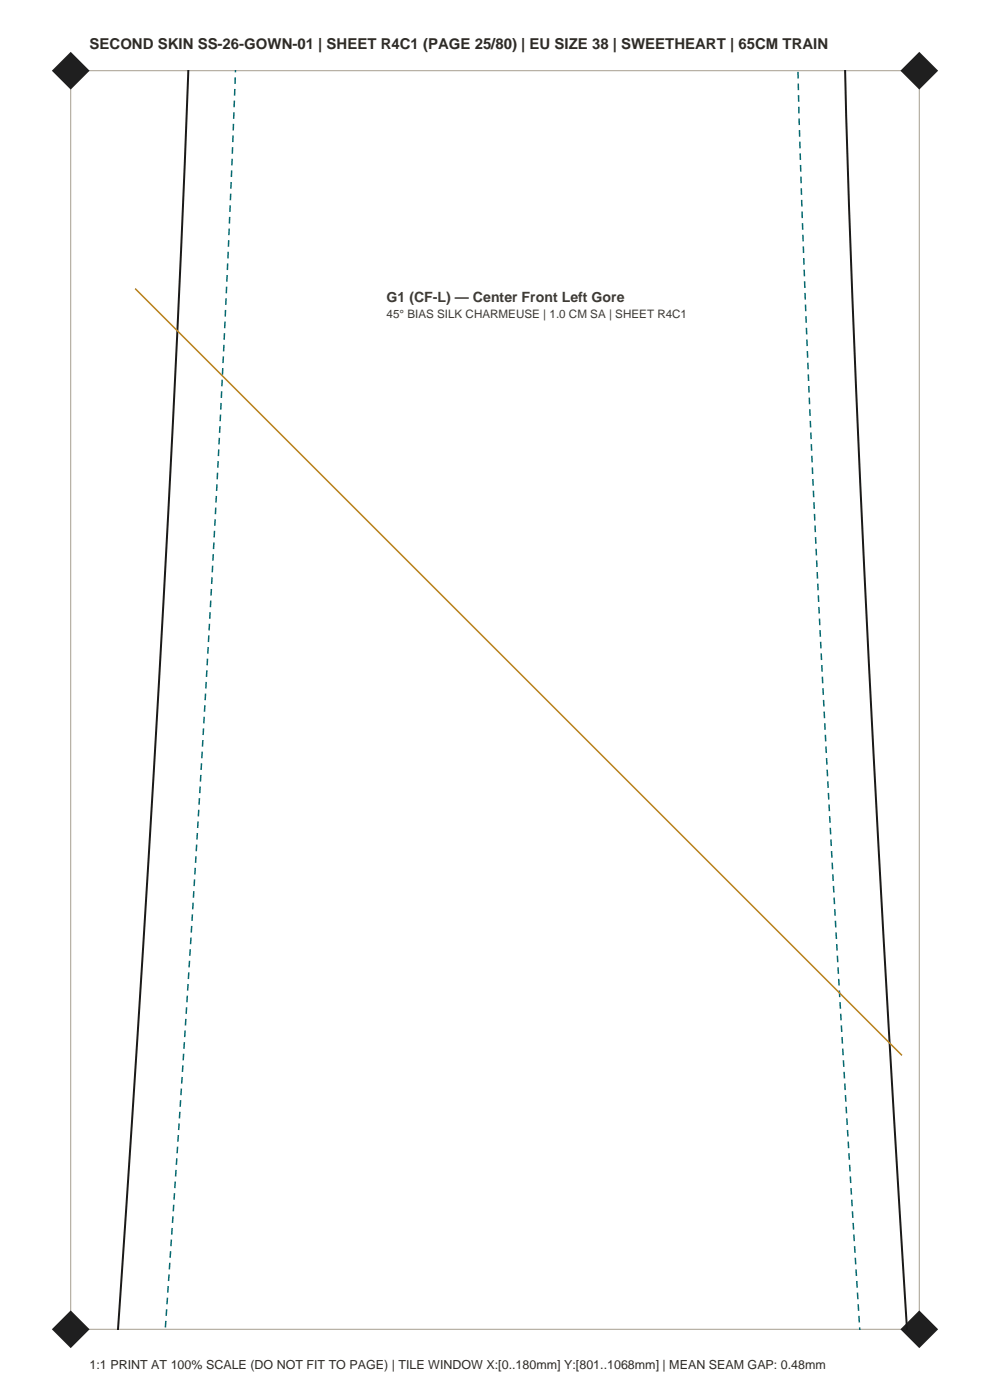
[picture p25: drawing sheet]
<svg xmlns="http://www.w3.org/2000/svg" width="210mm" height="297mm" viewBox="0 0 210 297" stroke-linecap="round" stroke-linejoin="round" font-family="sans-serif">
<defs><g id="words">
<text font-size="3.2" fill="#2e2b26" x="19" y="10.5">SECOND SKIN SS-26-GOWN-01 | SHEET R4C1 (PAGE 25/80) | EU SIZE 38 | SWEETHEART | 65CM TRAIN</text>
<text font-size="3" fill="#403b33" x="82" y="64">G1 (CF-L) — Center Front Left Gore</text>
<text font-size="2.6" fill="#2e2b26" x="19" y="290.5">1:1 PRINT AT 100% SCALE (DO NOT FIT TO PAGE) | TILE WINDOW X:[0..180mm] Y:[801..1068mm] | MEAN SEAM GAP: 0.48mm</text>
<text font-size="2.5" fill="#403b33" x="82" y="67.5">45° BIAS SILK CHARMEUSE | 1.0 CM SA | SHEET R4C1</text>
</g></defs>
<path d="M15 15h180v267h-180z" fill="none" stroke="#a69e8f" stroke-width=".21"/>
<g fill="#1f1f1f">
<path d="M11 282l4-4 4 4-4 4z" fill-rule="evenodd"/>
<path d="M191 282l4-4 4 4-4 4z" fill-rule="evenodd"/>
<path d="M11 15l4-4 4 4-4 4z" fill-rule="evenodd"/>
<path d="M191 15l4-4 4 4-4 4z" fill-rule="evenodd"/>
</g>
<path d="M39.9 14.9l-2.3 56.8-2.9 55.5-4.4 74-5.3 80.9M179.3 14.9l1.5 48.2 2.5 58.1 4.1 77.4 5 83.5" fill="none" stroke="#1a1a1a" stroke-width=".42"/>
<path d="M169.3 14.9l1.5 48.6 2.6 58.2 4 77.5 5 82.9M35.1 282.1l5.2-80.3 4.4-74.1 2.8-55.5 2.5-57.3" fill="none" stroke="#036970" stroke-width=".32" stroke-dasharray="1.4 1.1" stroke-linecap="butt"/>
<path d="M28.7 61.2l162.6 162.7" fill="none" stroke="#b8801a" stroke-width=".32"/>
<use href="#words"/>
</svg>
